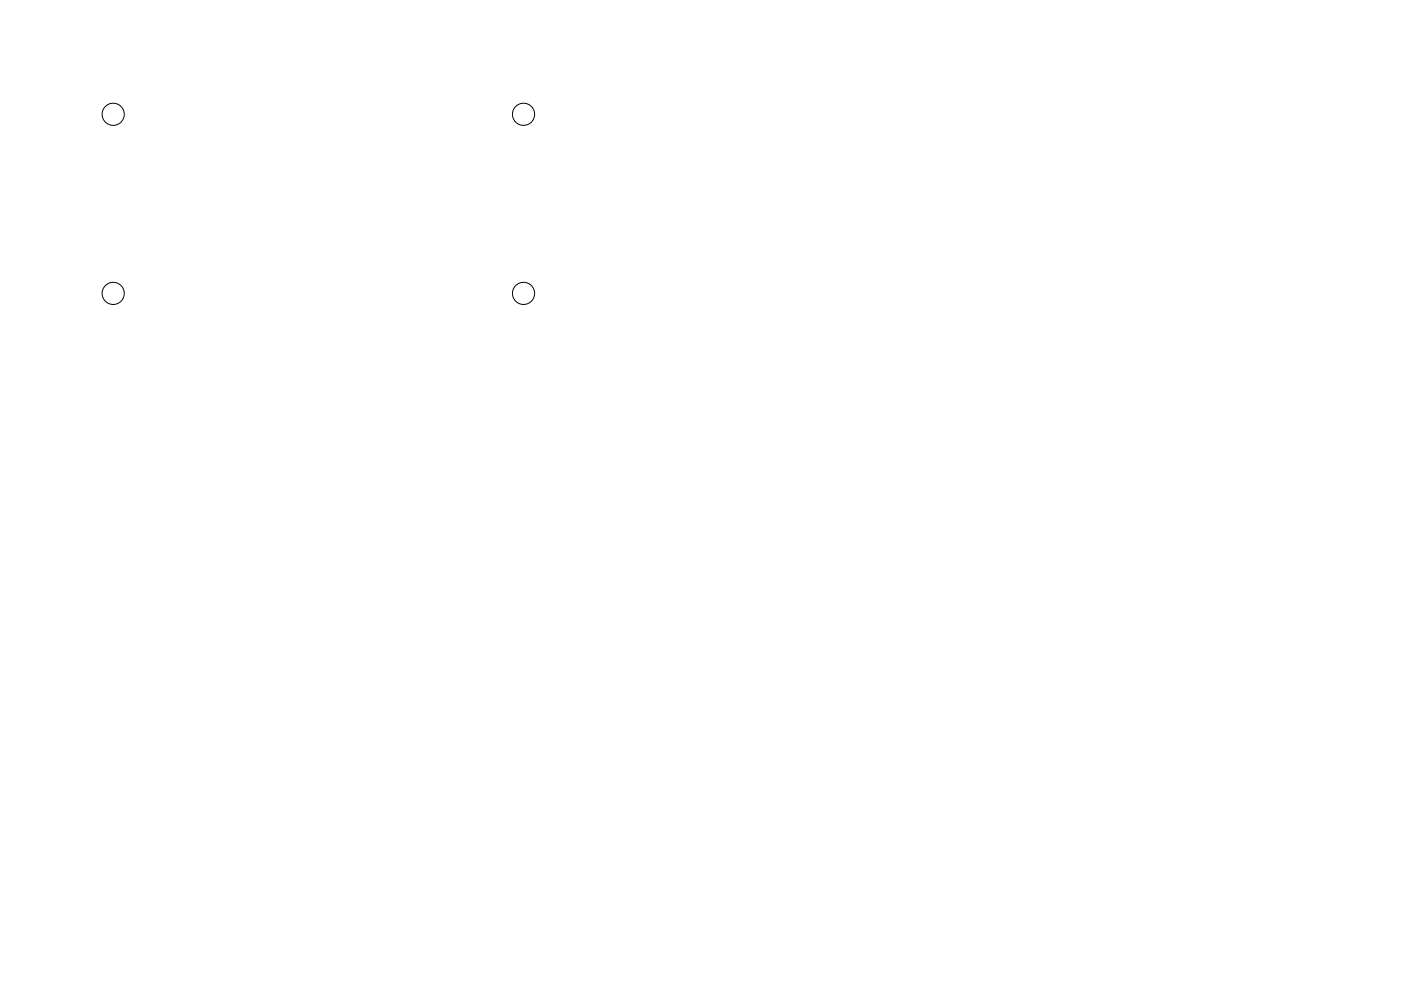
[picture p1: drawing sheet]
<svg xmlns="http://www.w3.org/2000/svg" width="297mm" height="210mm" viewBox="0 0 297 210" stroke-linecap="round" stroke-linejoin="round" font-family="sans-serif">
<g fill="none" stroke="#000" stroke-width=".21">
<circle cx="24" cy="24.2" r="2.35"/>
<circle cx="111" cy="24.2" r="2.35"/>
<circle cx="24" cy="62.2" r="2.35"/>
<circle cx="111" cy="62.2" r="2.35"/>
</g>
</svg>
